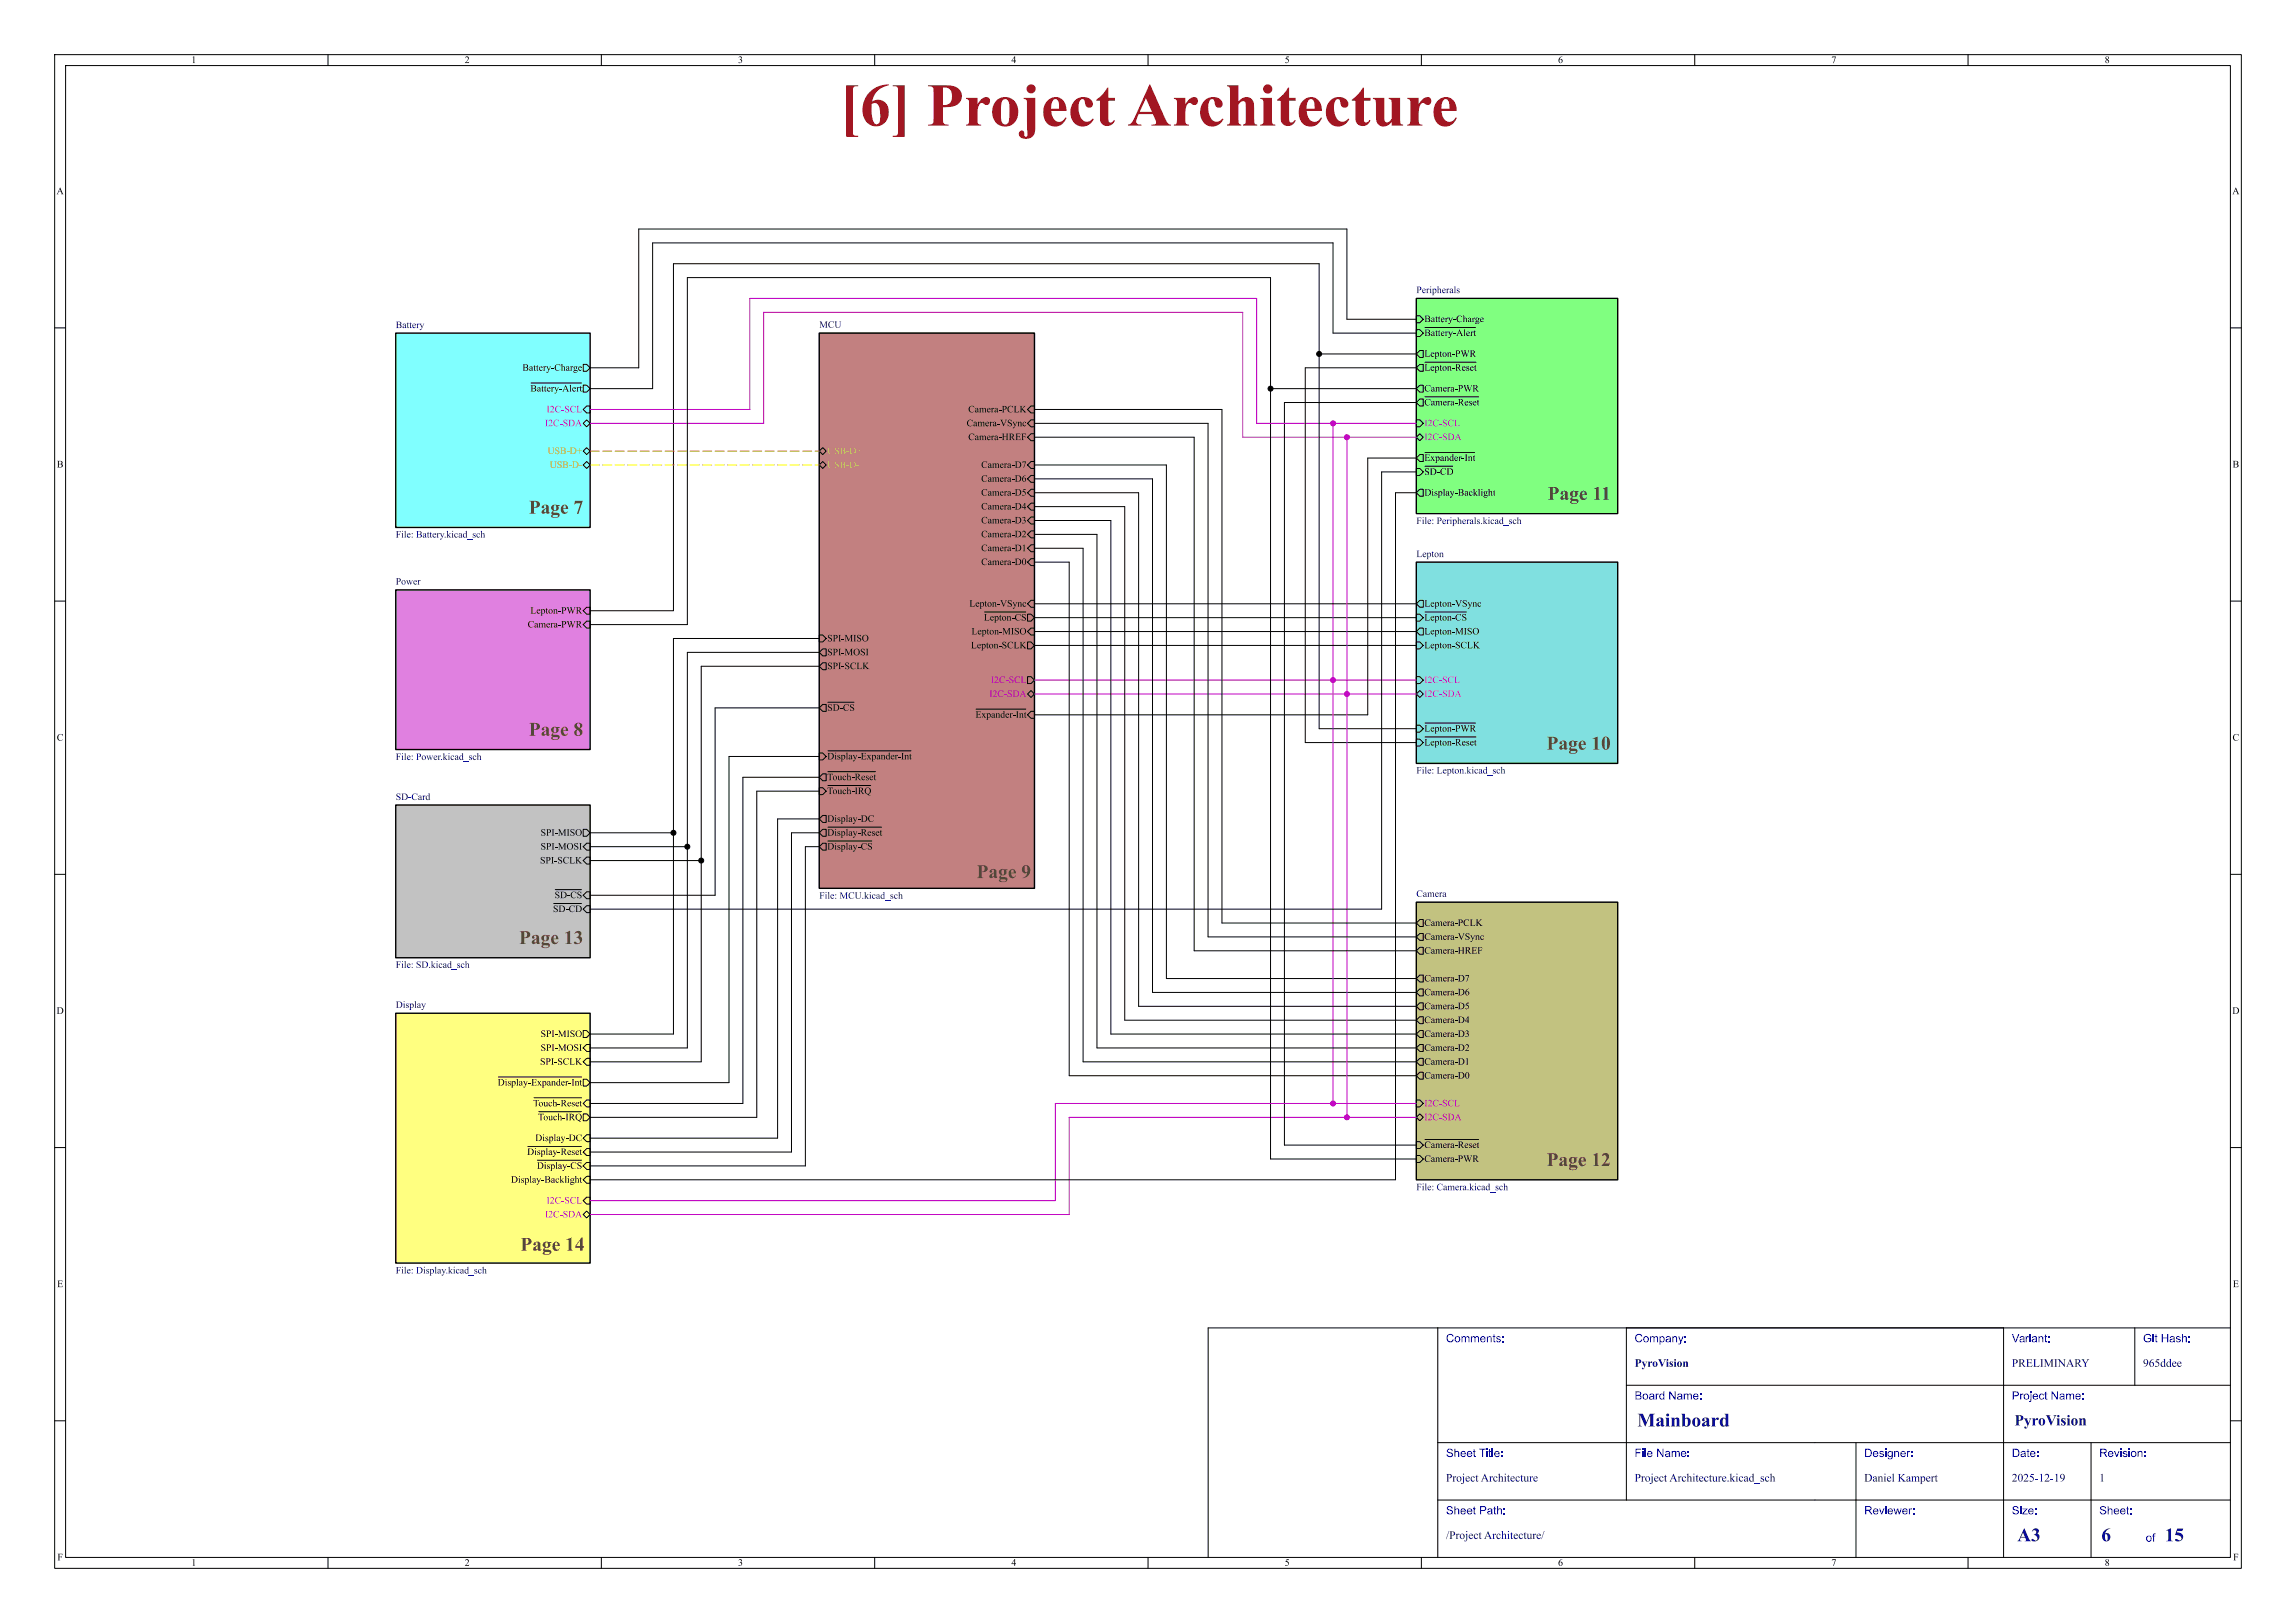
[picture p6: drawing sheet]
<svg xmlns="http://www.w3.org/2000/svg" width="420mm" height="297mm" viewBox="0 0 420 297" stroke-linecap="round" stroke-linejoin="round" font-family="sans-serif">
<defs><g id="words">
<text font-size="11.1" fill="#a21622" x="153.6" y="25.9">[6] ProjectArchitecture</text>
<g font-size="3.5" fill="#644632">
<text x="96.7" y="94.4">Page7</text>
<text x="283.1" y="91.9">Page11</text>
<text x="96.7" y="135.1">Page8</text>
<text x="282.9" y="137.6">Page10</text>
<text x="178.6" y="161.1">Page9</text>
<text x="94.9" y="173.2">Page13</text>
<text x="282.9" y="213.8">Page12</text>
<text x="95.2" y="229.3">Page14</text>
</g>
<g font-size="3.5" fill="#00007f">
<text x="299.5" y="261.9">Mainboard</text>
<text x="369" y="282.9">A3</text>
<text x="384.4" y="282.9">6</text>
<text x="396" y="282.9">15</text>
</g>
<text font-size="2.8" fill="#00007f" x="368.5" y="261.6">PyroVision</text>
<g font-size="2.1" fill="#00f">
<text x="264.5" y="246.2">Comments:</text>
<text x="299" y="246.2">Company:</text>
<text x="368" y="246.2">Variant:</text>
<text x="392" y="246.2">Git Hash:</text>
<text x="299" y="256.7">Board Name:</text>
<text x="368" y="256.7">Project Name:</text>
<text x="264.5" y="267.2">Sheet Title:</text>
<text x="299" y="267.2">File Name:</text>
<text x="341" y="267.2">Designer:</text>
<text x="368" y="267.2">Date:</text>
<text x="384" y="267.2">Revision:</text>
<text x="264.5" y="277.7">Sheet Path:</text>
<text x="341" y="277.7">Reviewer:</text>
<text x="368" y="277.7">Size:</text>
<text x="384" y="277.7">Sheet:</text>
<text x="392.5" y="282.7">of</text>
</g>
<g font-size="2.1" fill="#00007f">
<text x="299" y="250.7">PyroVision</text>
<text x="368" y="250.7">PRELIMINARY</text>
<text x="392" y="250.7">965ddee</text>
<text x="264.5" y="271.7">ProjectArchitecture</text>
<text x="299" y="271.7">ProjectArchitecture.kicad_sch</text>
<text x="341" y="271.7">DanielKampert</text>
<text x="368" y="271.7">2025-12-19</text>
<text x="384" y="271.7">1</text>
<text x="264.5" y="282.2">/ProjectArchitecture/</text>
</g>
<g font-size="1.8">
<text x="35" y="12">1</text>
<text x="85" y="12">2</text>
<text x="135" y="12">3</text>
<text x="185" y="12">4</text>
<text x="235" y="12">5</text>
<text x="285" y="12">6</text>
<text x="335" y="12">7</text>
<text x="385" y="12">8</text>
<text x="10.3" y="36">A</text>
<text x="408.3" y="36">A</text>
<text x="260.5" y="59.4">Battery-Charge</text>
<text x="260.5" y="65.8">Lepton-PWR</text>
<text x="260.5" y="61.9">~{Battery-Alert}</text>
<text x="95.6" y="68.3">Battery-Charge</text>
<text x="260.5" y="68.3">~{Lepton-Reset}</text>
<text x="97" y="72.1">~{Battery-Alert}</text>
<text x="177.1" y="75.9">Camera-PCLK</text>
<text x="260.5" y="72.1">Camera-PWR</text>
<text x="260.5" y="74.6">~{Camera-Reset}</text>
<text x="176.8" y="78.5">Camera-VSync</text>
<text x="177.1" y="81">Camera-HREF</text>
<text x="10.4" y="86">B</text>
<text x="179.5" y="86.1">Camera-D7</text>
<text x="179.5" y="88.6">Camera-D6</text>
<text x="260.5" y="84.8">~{Expander-Int}</text>
<text x="260.5" y="87.3">~{SD-CD}</text>
<text x="408.4" y="86">B</text>
<text x="179.5" y="93.7">Camera-D4</text>
<text x="179.5" y="91.2">Camera-D5</text>
<text x="260.5" y="91.2">Display-Backlight</text>
<text x="179.5" y="96.2">Camera-D3</text>
<text x="179.5" y="98.8">Camera-D2</text>
<text x="179.5" y="101.3">Camera-D1</text>
<text x="179.5" y="103.9">Camera-D0</text>
<text x="97" y="112.7">Lepton-PWR</text>
<text x="177.3" y="111.5">Lepton-VSync</text>
<text x="260.5" y="111.5">Lepton-VSync</text>
<text x="96.5" y="115.3">Camera-PWR</text>
<text x="151.3" y="117.8">SPI-MISO</text>
<text x="177.6" y="119.1">Lepton-SCLK</text>
<text x="177.7" y="116.6">Lepton-MISO</text>
<text x="180" y="114">~{Lepton-CS}</text>
<text x="260.5" y="114">~{Lepton-CS}</text>
<text x="260.5" y="116.6">Lepton-MISO</text>
<text x="260.5" y="119.1">Lepton-SCLK</text>
<text x="151.3" y="120.4">SPI-MOSI</text>
<text x="151.3" y="122.9">SPI-SCLK</text>
<text x="151.3" y="130.5">~{SD-CS}</text>
<text x="178.4" y="131.8">~{Expander-Int}</text>
<text x="10.4" y="136">C</text>
<text x="260.5" y="134.3">~{Lepton-PWR}</text>
<text x="260.5" y="136.9">~{Lepton-Reset}</text>
<text x="408.4" y="136">C</text>
<text x="151.3" y="143.2">~{Touch-Reset}</text>
<text x="151.3" y="139.4">~{Display-Expander-Int}</text>
<text x="151.3" y="145.8">~{Touch-IRQ}</text>
<text x="98.9" y="153.4">SPI-MISO</text>
<text x="98.9" y="155.9">SPI-MOSI</text>
<text x="151.3" y="155.9">~{Display-CS}</text>
<text x="151.3" y="150.8">Display-DC</text>
<text x="151.3" y="153.4">~{Display-Reset}</text>
<text x="98.8" y="158.5">SPI-SCLK</text>
<text x="101.2" y="167.4">~{SD-CD}</text>
<text x="101.5" y="164.8">~{SD-CS}</text>
<text x="260.5" y="172.4">Camera-VSync</text>
<text x="260.5" y="169.9">Camera-PCLK</text>
<text x="260.5" y="175">Camera-HREF</text>
<text x="260.5" y="180.1">Camera-D7</text>
<text x="260.5" y="182.6">Camera-D6</text>
<text x="260.5" y="185.1">Camera-D5</text>
<text x="10.3" y="186">D</text>
<text x="98.9" y="190.2">SPI-MISO</text>
<text x="260.5" y="190.2">Camera-D3</text>
<text x="260.5" y="187.7">Camera-D4</text>
<text x="408.3" y="186">D</text>
<text x="98.8" y="195.3">SPI-SCLK</text>
<text x="98.9" y="192.8">SPI-MOSI</text>
<text x="260.5" y="197.8">Camera-D0</text>
<text x="260.5" y="192.8">Camera-D2</text>
<text x="260.5" y="195.3">Camera-D1</text>
<text x="91" y="199.1">~{Display-Expander-Int}</text>
<text x="97.5" y="202.9">~{Touch-Reset}</text>
<text x="97.9" y="209.3">Display-DC</text>
<text x="98.4" y="205.5">~{Touch-IRQ}</text>
<text x="96.4" y="211.8">~{Display-Reset}</text>
<text x="98.2" y="214.3">~{Display-CS}</text>
<text x="260.5" y="210.5">~{Camera-Reset}</text>
<text x="260.5" y="213.1">Camera-PWR</text>
<text x="93.5" y="216.9">Display-Backlight</text>
<text x="10.4" y="236">E</text>
<text x="408.4" y="236">E</text>
<text x="10.5" y="286">F</text>
<text x="35" y="287">1</text>
<text x="85" y="287">2</text>
<text x="135" y="287">3</text>
<text x="185" y="287">4</text>
<text x="235" y="287">5</text>
<text x="285" y="287">6</text>
<text x="335" y="287">7</text>
<text x="385" y="287">8</text>
<text x="408.5" y="286">F</text>
</g>
<g font-size="1.8" fill="#000084">
<text x="259.1" y="53.8">Peripherals</text>
<text x="72.4" y="60.2">Battery</text>
<text x="149.9" y="60.2">MCU</text>
<text x="72.4" y="99.1">File: Battery.kicad_sch</text>
<text x="259.1" y="96.6">File: Peripherals.kicad_sch</text>
<text x="72.4" y="107.2">Power</text>
<text x="259.1" y="102.2">Lepton</text>
<text x="72.4" y="139.8">File: Power.kicad_sch</text>
<text x="259.1" y="142.3">File: Lepton.kicad_sch</text>
<text x="72.4" y="146.6">SD-Card</text>
<text x="149.9" y="165.2">File: MCU.kicad_sch</text>
<text x="259.1" y="164.3">Camera</text>
<text x="72.4" y="177.8">File: SD.kicad_sch</text>
<text x="72.4" y="184.7">Display</text>
<text x="259.1" y="218.5">File: Camera.kicad_sch</text>
<text x="72.4" y="233.8">File: Display.kicad_sch</text>
</g>
<g font-size="1.8" fill="#c200c2">
<text x="100" y="75.9">I2C-SCL</text>
<text x="99.7" y="78.5">I2C-SDA</text>
<text x="260.5" y="78.5">I2C-SCL</text>
<text x="260.5" y="81">I2C-SDA</text>
<text x="181.3" y="125.4">I2C-SCL</text>
<text x="260.5" y="125.4">I2C-SCL</text>
<text x="181" y="128">I2C-SDA</text>
<text x="260.5" y="128">I2C-SDA</text>
<text x="260.5" y="202.9">I2C-SCL</text>
<text x="260.5" y="205.5">I2C-SDA</text>
<text x="100" y="220.7">I2C-SCL</text>
<text x="99.7" y="223.2">I2C-SDA</text>
</g>
<g font-size="1.8" fill="#f90">
<text x="100.2" y="83.5">USB-D+</text>
<text x="151.3" y="83.5">USB-D+</text>
<text x="100.6" y="86.1">USB-D-</text>
<text x="151.3" y="86.1">USB-D-</text>
</g>
</g></defs>
<g fill="none" stroke="#000" stroke-width=".18">
<path d="M10 10h400v277h-400zM12 12h396v273h-396zM60 10v2M110 10v2M160 10v2M210 10v2M260 10v2M310 10v2M360 10v2M10 60h2M408 60h2M10 110h2"/>
<path d="M408 110h2M10 160h2M106.7 151.8h.6l.6 .6-.6 .6h-.6zM107.3 156.8h.6v1.3h-.6l-.6-.6zM107.3 154.3h.6v1.3h-.6l-.6-.7zM408 160h2M101.3 165.3h5.1M101.6 162.8h4.8M10 210h2M408 210h2M263 243v42M297.5 253.5h110.5"/>
<path d="M297.5 243v31.5M366.5 243v42M390.5 243v10.5M408 243h-187v42M10 260h2M263 274.5h145M263 264h145M339.5 264v21M382.5 264v21M408 260h2M60 285v2M110 285v2"/>
<path d="M160 285v2M210 285v2M260 285v2M310 285v2M360 285v2"/>
</g>
<path d="M72.4 147.3h35.5v28h-35.5z" fill="#c2c2c2" stroke="#c2c2c2" stroke-width=".18"/>
<path d="M72.4 108h35.5v29.2h-35.5z" fill="#e080e0" stroke="#e080e0" stroke-width=".18"/>
<path d="M72.4 61h35.5v35.5h-35.5z" fill="#80ffff" stroke="#80ffff" stroke-width=".18"/>
<path d="M72.4 185.4h35.5v45.7h-35.5z" fill="#ffff80" stroke="#ffff80" stroke-width=".18"/>
<path d="M259.1 165.1h36.8v50.8h-36.8z" fill="#c2c280" stroke="#c2c280" stroke-width=".18"/>
<path d="M149.9 61h39.3v101.6h-39.3z" fill="#c28080" stroke="#c28080" stroke-width=".18"/>
<path d="M259.1 102.9h36.8v36.8h-36.8z" fill="#80e0e0" stroke="#80e0e0" stroke-width=".18"/>
<path d="M259.1 54.6h36.8v39.4h-36.8z" fill="#80ff80" stroke="#80ff80" stroke-width=".18"/>
<path d="M72.4 147.3h35.5v28h-35.5z" fill="none" stroke="#000" stroke-width=".25"/>
<g fill="#000084">
<path d="M73.9 176l.3-.1v1.1l.1 .1h-.4l.2-.1v-.8z"/>
<path d="M78.8 176l.3-.1v.8l.3-.3-.1-.1h.4l-.5 .3 .5 .5h-.4l-.2-.4v.3l.1 .1h-.4l.2-.2-.1-.9z"/>
<path d="M82.3 176l.2-.1v1.1h.2l-.3 .1v-.1l-.4 .1-.2-.3v-.1h.2l.1 .3h.3l-.1-.6h-.2l-.1 .3h-.2l.3-.4 .3 .1v-.4z"/>
<path d="M85 176l.3-.1v.6l.2-.2 .2 .1 .2 .7h-.4l.1-.2v-.4l-.1-.1-.2 .1v.5l.1 .1h-.4l.2-.1v-.8z"/>
<circle cx="73.6" cy="176" r=".09"/>
<circle cx="80" cy="176" r=".09"/>
</g>
<path d="M72.4 108h35.5v29.2h-35.5z" fill="none" stroke="#000" stroke-width=".25"/>
<path d="M107.3 111.1h.6v1.3h-.6l-.6-.6z" fill="none" stroke="#000" stroke-width=".18"/>
<g fill="#000084">
<path d="M73.9 137.9l.3-.1v1.2l.1 .1h-.4l.2-.1v-.8z"/>
<path d="M81 137.9l.3-.1v.8l.2-.2v-.1h.3l-.4 .3 .5 .5h-.4l-.2-.5v.4l.1 .1h-.4l.1-.2v-.9z"/>
<path d="M84.4 137.9l.3-.1v1.1l.1 .1-.2 .1v-.1l-.4 .1-.2-.3v-.2h.2l.1 .3h.3l-.1-.6h-.2l-.1 .3h-.2l.2-.3h.4l-.1-.3z"/>
<path d="M87.2 137.9l.3-.1v.6l.2-.1h.2l.2 .8h-.4l.1-.2v-.5h-.1l-.2 .1v.5l.1 .1h-.4l.1-.1v-.8z"/>
<circle cx="73.6" cy="137.9" r=".09"/>
<circle cx="82.1" cy="137.9" r=".09"/>
</g>
<path d="M72.4 61h35.5v35.5h-35.5z" fill="none" stroke="#000" stroke-width=".25"/>
<path d="M97.1 70.1h9.3M106.7 77.5l.6-.7 .6 .7-.6 .6zM107.3 74.3h.6v1.3h-.6l-.6-.7zM106.7 85.1l.6-.6 .6 .6-.6 .6zM106.7 82.6l.6-.7 .6 .7-.6 .6z" fill="none" stroke="#000" stroke-width=".18"/>
<g fill="#000084">
<path d="M73.9 97.2l.3-.1v1.2l.1 .1h-.4l.2-.1v-.8z"/>
<path d="M81.7 97.2l.2-.1v.8l.3-.2v-.1h.3l-.4 .3 .5 .5h-.4l-.3-.5 .1 .4 .1 .1h-.4l.1-.2v-.9z"/>
<path d="M85.1 97.2l.3-.1v1.1l.1 .1-.2 .1-.1-.1-.3 .1-.2-.3v-.2h.1l.1 .4 .3-.1-.1-.6h-.1l-.2 .3h-.1l.2-.3h.3v-.3z"/>
<path d="M87.9 97.2l.3-.1v.6l.2-.1h.2l.1 .8h-.3l.1-.2v-.5h-.1l-.2 .1v.5l.1 .1h-.4l.1-.1v-.8z"/>
<circle cx="73.6" cy="97.2" r=".09"/>
<circle cx="82.8" cy="97.2" r=".09"/>
</g>
<path d="M72.4 185.4h35.5v45.7h-35.5z" fill="none" stroke="#000" stroke-width=".25"/>
<path d="M91.2 197.1h15.2M106.7 188.6h.6l.6 .6-.6 .7h-.6zM107.3 193.7h.6v1.2h-.6l-.6-.6zM107.3 191.1h.6v1.3h-.6l-.6-.6zM96.5 209.8h9.9M97.7 200.9h8.7M98.3 212.3h8.1M98.5 203.4h7.9M107.3 207.6h.6v1.3h-.6l-.6-.6zM107.3 215.3h.6v1.2h-.6l-.6-.6zM107.3 219.1h.6v1.2h-.6l-.6-.6zM106.7 222.2l.6-.6 .6 .6-.6 .7z" fill="none" stroke="#000" stroke-width=".18"/>
<g fill="#000084">
<path d="M73.9 231.9l.3-.1v1.1l.1 .1h-.4l.2-.1v-.8z"/>
<path d="M79.5 231.9l.3-.1v1.1l.1 .1h-.4l.1-.1v-.8z"/>
<path d="M82 231.9l.2-.1v.8l.3-.3v-.1h.3l-.4 .4 .4 .4h-.3l-.3-.4 .1 .4h.1h-.4l.1-.1v-.9z"/>
<path d="M85.4 231.9l.3-.1v1.1l.1 .1-.2 .1-.1-.1h-.3l-.2-.2v-.2h.1l.1 .3h.3l-.1-.6h-.2l-.1 .3h-.1l.2-.3h.3v-.4z"/>
<path d="M88.2 231.9l.3-.1v.6l.2-.2 .2 .1 .1 .7h-.3l.1-.1v-.5l-.1-.1-.2 .1v.6h.1h-.4l.1-.1v-.8z"/>
<circle cx="73.6" cy="231.9" r=".09"/>
<circle cx="77.6" cy="231.9" r=".09"/>
<circle cx="83.1" cy="231.9" r=".09"/>
</g>
<path d="M259.1 165.1h36.8v50.8h-36.8z" fill="none" stroke="#000" stroke-width=".25"/>
<g fill="none" stroke="#000" stroke-width=".18">
<path d="M259.7 170.8h.6v1.3h-.6l-.6-.6zM259.7 173.4h.6v1.2h-.6l-.6-.6zM259.7 178.4h.6v1.3h-.6l-.6-.6zM259.7 168.3h.6v1.2h-.6l-.6-.6zM259.7 188.6h.6v1.3h-.6l-.6-.7zM259.7 196.2h.6v1.3h-.6l-.6-.6zM259.7 186.1h.6v1.2h-.6l-.6-.6zM259.7 181h.6v1.2h-.6l-.6-.6zM259.7 183.5h.6v1.3h-.6l-.6-.6zM259.7 191.1h.6v1.3h-.6l-.6-.6zM259.7 193.7h.6v1.2h-.6l-.6-.6zM259.1 208.9h.6l.6 .7-.6 .6h-.6z"/>
<path d="M259.1 211.5h.6l.6 .6-.6 .6h-.6zM259.1 201.3h.6l.6 .6-.6 .7h-.6zM259.1 204.5l.6-.7 .6 .7-.6 .6zM260.7 208.5h9.8"/>
</g>
<g fill="#000084">
<path d="M260.6 216.7l.3-.1v1.1l.1 .1h-.4l.1-.1v-.8z"/>
<path d="M268.8 216.7l.2-.1v.8l.3-.3v-.1h.3l-.4 .3 .5 .5h-.4l-.3-.4 .1 .3 .1 .1h-.4l.1-.2v-.9z"/>
<path d="M272.2 216.7l.3-.1v1.1h.1l-.2 .1-.1-.1-.3 .1-.2-.3v-.1h.1l.1 .3h.3l-.1-.6h-.1l-.2 .3h-.1l.2-.4 .3 .1v-.4z"/>
<path d="M275 216.7l.3-.1v.6l.2-.2 .2 .1 .1 .7h-.3l.1-.2v-.4l-.1-.1-.2 .1v.5l.1 .1h-.4l.1-.1v-.8z"/>
<circle cx="260.3" cy="216.7" r=".09"/>
<circle cx="269.9" cy="216.7" r=".09"/>
</g>
<path d="M149.9 61h39.3v101.6h-39.3z" fill="none" stroke="#000" stroke-width=".25"/>
<g fill="none" stroke="#000" stroke-width=".18">
<path d="M188.6 74.3h.6v1.3h-.6l-.6-.7zM149.9 85.1l.6-.6 .6 .6-.6 .6zM149.9 82.6l.6-.7 .6 .7-.6 .6zM188.6 84.5h.6v1.2h-.6l-.6-.6zM188.6 94.6h.6v1.3h-.6l-.6-.6zM188.6 92.1h.6v1.2h-.6l-.6-.6zM188.6 97.2h.6v1.2h-.6l-.6-.6zM188.6 99.7h.6v1.3h-.6l-.6-.7zM188.6 87h.6v1.3h-.6l-.6-.7zM188.6 89.5h.6v1.3h-.6l-.6-.6zM149.9 116.2h.6l.6 .6-.6 .7h-.6zM150.5 118.7h.6v1.3h-.6l-.6-.6z"/>
<path d="M180.1 112h7.5M188 117.5h.6l.6 .6-.6 .6h-.6zM188.6 102.2h.6v1.3h-.6l-.6-.6zM188.6 114.9h.6v1.3h-.6l-.6-.6zM188.6 109.9h.6v1.2h-.6l-.6-.6zM149.9 137.8h.6l.6 .6-.6 .7h-.6zM150.5 121.3h.6v1.3h-.6l-.6-.7zM150.5 128.9h.6v1.3h-.6l-.6-.7zM151.4 128.5h4.8M151.4 137.4h15.3M178.6 129.8h9M188 123.8h.6l.6 .7-.6 .6h-.6z"/>
<path d="M188.6 126.4l.6 .6-.6 .6-.6-.6zM149.9 144.1h.6l.6 .7-.6 .6h-.6zM150.5 154.3h.6v1.3h-.6l-.6-.7zM150.5 141.6h.6v1.3h-.6l-.6-.7zM150.5 149.2h.6v1.3h-.6l-.6-.6zM150.5 151.8h.6v1.2h-.6l-.6-.6zM151.4 153.9h8.1M151.4 141.2h8.7M151.4 143.7h7.9M151.4 151.4h9.9"/>
</g>
<g fill="#000084">
<path d="M151.4 163.3l.3-.1v1.2l.1 .1h-.4l.1-.1v-.8z"/>
<path d="M158.1 163.3l.2-.1v.8l.3-.2v-.1h.3l-.4 .3 .5 .5h-.4l-.3-.5 .1 .4 .1 .1h-.4l.1-.2v-.9z"/>
<path d="M161.5 163.3l.3-.1v1.1l.1 .1-.2 .1-.1-.1-.3 .1-.2-.3v-.2h.1l.2 .3h.2l-.1-.6h-.1l-.2 .3h-.1l.2-.3h.3v-.3z"/>
<path d="M164.3 163.3l.3-.1v.6l.2-.1h.2l.1 .8h-.3l.1-.2v-.5h-.1l-.2 .1v.5l.1 .1h-.4l.1-.1v-.8z"/>
<circle cx="151.1" cy="163.3" r=".09"/>
<circle cx="159.2" cy="163.3" r=".09"/>
</g>
<path d="M259.1 102.9h36.8v36.8h-36.8z" fill="none" stroke="#000" stroke-width=".25"/>
<path d="M259.1 112.4h.6l.6 .6-.6 .7h-.6zM259.1 117.5h.6l.6 .6-.6 .6h-.6zM259.7 114.9h.6v1.3h-.6l-.6-.6zM259.7 109.9h.6v1.2h-.6l-.6-.6zM260.7 112h7.5M259.1 127l.6-.6 .6 .6-.6 .6zM259.1 123.8h.6l.6 .7-.6 .6h-.6zM259.1 132.7h.6l.6 .7-.6 .6h-.6zM259.1 135.3h.6l.6 .6-.6 .6h-.6zM260.7 132.3h9.2M260.7 134.9h9.3" fill="none" stroke="#000" stroke-width=".18"/>
<g fill="#000084">
<path d="M260.6 140.4l.3-.1v1.1l.1 .2h-.4l.1-.2v-.7z"/>
<path d="M268.3 140.4l.3-.1v.8l.2-.3h.3l-.4 .3 .5 .5h-.4l-.2-.5v.4l.1 .1h-.4l.1-.2v-.9z"/>
<path d="M271.7 140.4l.3-.1v1.1l.1 .1-.2 .1-.1-.1-.3 .1-.2-.3v-.2h.1l.2 .3h.2l-.1-.6h-.1l-.2 .3h-.1l.2-.3h.3v-.3z"/>
<path d="M274.5 140.4l.3-.1v.6l.2-.2 .2 .1 .2 .8h-.4l.1-.2v-.5l-.1-.1-.2 .2v.5l.1 .1h-.4l.1-.2v-.7z"/>
<circle cx="260.3" cy="140.4" r=".09"/>
<circle cx="269.4" cy="140.4" r=".09"/>
</g>
<path d="M259.1 54.6h36.8v39.4h-36.8z" fill="none" stroke="#000" stroke-width=".25"/>
<g fill="none" stroke="#000" stroke-width=".18">
<path d="M259.1 57.8h.6l.6 .6-.6 .7h-.6zM260.7 59.9h9.2M259.1 76.8h.6l.6 .7-.6 .6h-.6zM259.1 60.3h.6l.6 .7-.6 .6h-.6zM259.7 64.1h.6v1.3h-.6l-.6-.6zM259.7 70.5h.6v1.3h-.6l-.6-.7zM259.7 73h.6v1.3h-.6l-.6-.6zM259.7 66.7h.6v1.2h-.6l-.6-.6zM260.7 72.6h9.8M260.7 66.3h9.3M259.1 85.7h.6l.6 .7-.6 .6h-.6zM259.1 80l.6-.6 .6 .6-.6 .6z"/>
<path d="M259.7 83.2h.6v1.3h-.6l-.6-.7zM259.7 89.5h.6v1.3h-.6l-.6-.6zM260.7 82.8h9.1M260.7 85.3h5"/>
</g>
<g fill="#000084">
<path d="M260.6 94.7l.3-.1v1.2l.1 .1h-.4l.1-.1v-.8z"/>
<path d="M266.5 94.7l.3-.1v.6l.2-.1h.2l.2 .8h-.4l.1-.2v-.4l-.1-.1-.2 .1v.5l.2 .1h-.4l.1-.1v-.8z"/>
<path d="M269.6 94.7l.3-.1v1.2l.1 .1h-.3l.1-.1v-.8z"/>
<path d="M271.2 94.7l.3-.1v.8l.3-.2-.1-.1h.4l-.4 .3 .4 .5h-.4l-.2-.5v.4l.1 .1h-.4l.2-.2v-.9z"/>
<path d="M274.7 94.7l.2-.1v1.2h.2l-.3 .1v-.1l-.4 .1-.2-.3v-.1h.2l.1 .3 .3-.1-.1-.6-.2 .1-.1 .3h-.2l.3-.4h.3v-.3z"/>
<path d="M277.4 94.7l.3-.1v.6l.2-.1h.2l.2 .8h-.4l.2-.2-.1-.4-.1-.1-.2 .1v.5l.2 .1h-.4l.1-.1v-.8z"/>
<circle cx="260.3" cy="94.7" r=".09"/>
<circle cx="265.4" cy="94.7" r=".09"/>
<circle cx="272.4" cy="94.7" r=".09"/>
</g>
<g fill="none" stroke="#000" stroke-width=".18">
<path d="M259.1 58.4h-12.7v-16.5h-129.6v25.4h-8.9M189.2 74.9h34.3v94h35.6M189.2 77.5h31.8v94h38.1M232.4 71.1h26.7M241.3 64.8h17.8M259.1 73.7h-24.2v135.9h24.2M259.1 61h-15.3v-16.5h-124.4v26.6h-11.5M259.1 67.3h-20.3v68.6h20.3M189.2 97.8h11.5v94h58.4M189.2 95.3h14v93.9h55.9M189.2 80h29.2v94h40.7M189.2 85.1h24.2v94h45.7"/>
<path d="M189.2 87.6h21.6v94h48.3M189.2 92.7h16.5v94h53.4M189.2 90.2h19.1v94h50.8M259.1 83.8h-8.9v47h-61M259.1 90.2h-3.8v125.7h-147.4M259.1 86.4h-6.4v80h-144.8M107.9 111.8h15.3v-63.5h118.1v85.1h17.8M107.9 114.3h17.8v-63.5h106.7v161.3h26.7M149.9 119.4h-24.2v72.4h-17.8M149.9 116.8h-26.7v72.4h-15.3M189.2 113h69.9M189.2 110.5h69.9"/>
<path d="M189.2 115.6h69.9M189.2 118.1h69.9M189.2 102.9h6.4v94h63.5M189.2 100.3h8.9v94h61M149.9 121.9h-21.6v72.4h-20.4M149.9 138.4h-16.6v59.7h-25.4M149.9 129.5h-19.1v34.3h-22.9M107.9 152.4h15.3M107.9 157.5h20.4M107.9 154.9h17.8M149.9 152.4h-5.1v58.4h-36.9M149.9 144.8h-11.5v59.7h-30.5"/>
<path d="M149.9 149.9h-7.7v58.4h-34.3M149.9 154.9h-2.6v58.5h-39.4M149.9 142.2h-14v59.7h-28"/>
</g>
<path d="M107.9 77.5h31.8v-20.3h87.6v22.8h31.8M107.9 74.9h29.3v-20.3h92.7v22.9h29.2M243.8 77.5v124.4M246.4 80v124.5M189.2 127h69.9M189.2 124.5h69.9M259.1 201.9h-66.1v17.8h-85.1M259.1 204.5h-63.5v17.7h-87.7" fill="none" stroke="#c200c2" stroke-width=".18"/>
<path d="M107.9 82.6h42M107.9 85.1h42" fill="none" stroke="#f90" stroke-width=".18" stroke-dasharray="1.7 .6"/>
<g fill="#c200c2" stroke="#c200c2" stroke-width=".18">
<circle cx="246.4" cy="204.5" r=".46"/>
<circle cx="243.8" cy="201.9" r=".46"/>
<circle cx="246.4" cy="127" r=".46"/>
<circle cx="243.8" cy="77.5" r=".46"/>
<circle cx="246.4" cy="80" r=".46"/>
<circle cx="243.8" cy="124.5" r=".46"/>
</g>
<g fill="#000" stroke="#000" stroke-width=".18">
<circle cx="232.4" cy="71.1" r=".46"/>
<circle cx="241.3" cy="64.8" r=".46"/>
<circle cx="123.2" cy="152.4" r=".46"/>
<circle cx="125.7" cy="154.9" r=".46"/>
<circle cx="128.3" cy="157.5" r=".46"/>
</g>
<use href="#words"/>
</svg>
